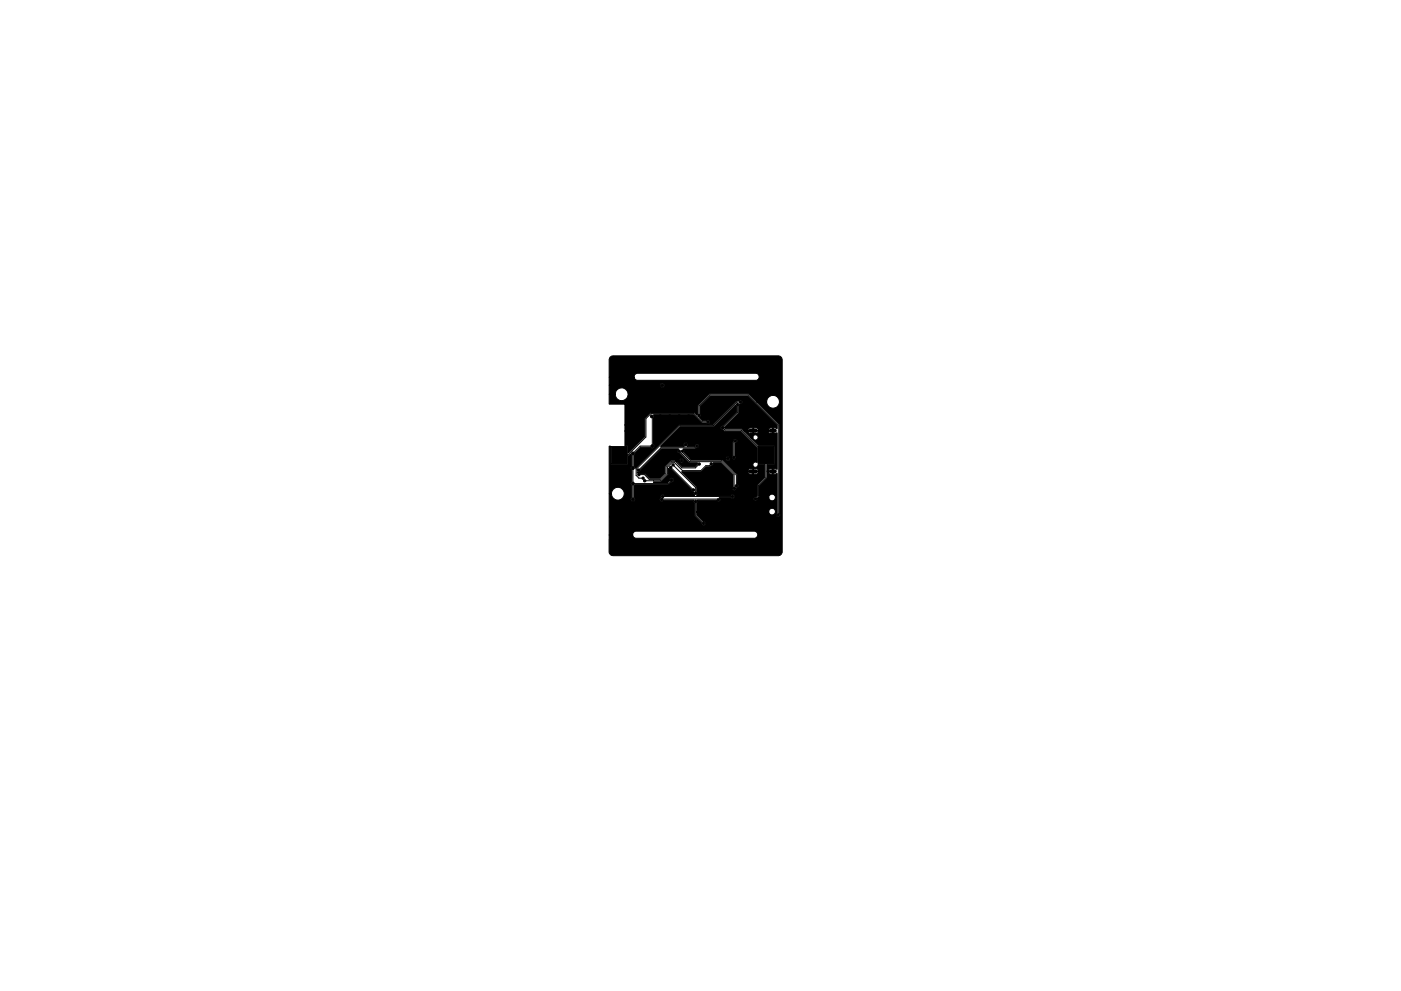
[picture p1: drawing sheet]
<svg xmlns="http://www.w3.org/2000/svg" width="297mm" height="210mm" viewBox="0 0 297 210" stroke-linecap="round" stroke-linejoin="round" font-family="sans-serif">
<path d="M159.1 91.4h1.1M163.5 91.4h.8M159.1 100h1.1M163.5 100h.8" fill="none" stroke="#000" stroke-width=".9"/>
<g fill="#000" stroke="#000" stroke-width=".21">
<path d="M129.4 75.7l.6-.2h35a.85 .85 0 0 1 .8 .8v40.8a.84 .84 0 0 1-.8 .8h-35a.84 .84 0 0 1-.9-.9v-3.5h5.1l.1 .5 .6 .2h25a.75 .75 0 0 0 .8-.8 .75 .75 0 0 0-.8-.7h-25l-.6 .2-.1 .6h-5.1v-8.8h.5a1.36 1.36 0 0 0 2 1.3 1.36 1.36 0 0 0 .2-2.3 1.36 1.36 0 0 0-2.1 .8l-.1 .2h-.5l.1-10h.2l.1 3.8h3.6l.1-1.7 .5-.5 .3 .3-.1 2.3a.47 .47 0 0 0 .1 .8v2.5a.52 .52 0 0 0 0 .8v2.6a.46 .46 0 0 0-.1 .7 .46 .46 0 0 0 .7-.1 .46 .46 0 0 0-.2-.7v-2.5l.2-.2h7.1l.6-.5a.46 .46 0 0 0 .5-.5 .46 .46 0 0 0-.5-.4 .46 .46 0 0 0-.4 .6l-.4 .4-3-.1 1.8-.1 1.4-1.5 .1-1.4 .5 .3 4.3 4.3 .2 .4 .3 .1v.4l.2 .3h-6.4l-.4-.2-.3 .2-.1 .5a.4 .4 0 0 0-.2 .4 .4 .4 0 0 0 .3 .3l.5-.2h6.4l.2 .7v2.6l1.5 1.5v.3a.4 .4 0 0 0 .7 .1 .4 .4 0 0 0-.3-.7l-1.5-1.3v-.7h15.3v.2a.71 .71 0 0 0 1.2 .2 .71 .71 0 0 0-.3-1.1 .71 .71 0 0 0-.9 .7h-15.3v-1.8l.2-.7 4 .1a.4 .4 0 0 0 .5 .2 .4 .4 0 0 0 .3-.5l-.2-.3h2.4l.5 .1a.4 .4 0 0 0 .3-.5 .4 .4 0 0 0-.5-.2l-.3 .1h-7.1l-.1-.1a.43 .43 0 0 0 0-.7v-1l-3.1-3.2h4l1.1-1.1h.8l.5-.2 .2-.6h1.6l2.6 2.6v2.5l-.1 .3 .2 .3 .2 .1 .3-.2 .5-.7-.1-.4v-2l-.6-.6h2.8l.1 .3 .4 .2h1.3l.4-.3v-.2h-1v.5h-.2v-.5h-3.8l-.2-.2h5.2l-.1-.3-.4-.2h-.5v.5h-.2v-.5l-.8 .1-.2 .4h-3l-2.5-2.5h-6.6l-.2-.1h7.6a.45 .45 0 0 0 .6 .4 .45 .45 0 0 0 .2-.7h.5l.3 .4a.4 .4 0 0 0 .5-.5l-.2-.2v-2.7l.4-.2 .1-.4a.4 .4 0 0 0-.5-.2 .4 .4 0 0 0-.3 .4l-.1 .3v2.8l-.2 .3h-.5a.45 .45 0 0 0-.5-.1 .45 .45 0 0 0-.3 .4h-7.6l-1.2-1.3v-.4l-.2-.4h2.5l.7-.4v-.3a.4 .4 0 0 0-.4-.3 .4 .4 0 0 0-.3 .3l-.2 .3h-1.4l-.1-.2a.46 .46 0 0 0 0-.6 .46 .46 0 0 0-.7 .1 .46 .46 0 0 0 .1 .6h-5l4.1-4.2h7.3l4.5-4.5 .2 .2v1.3l-2.9 2.8-.4 .2-.1 .4 .9 .6h3.4l3.4 3.5v3h-.3a.56 .56 0 0 0-.5 .4 .56 .56 0 0 0 .1 .6l.3 .1a.69 .69 0 0 0 .7-.6l1.4 .1v2.6l-1.6 1.7v2.2l-.7 .5-.1 .4a.4 .4 0 0 0 .4 .3 .4 .4 0 0 0 .4-.3l.1-.4h2.3a.7 .7 0 0 0 1.1 .5 .7 .7 0 0 0 0-1.1 .7 .7 0 0 0-1.1 .5v.1h-2.3l.3-.3v-2.2l1.6-1.7v-1.3h.3l.3 .4 .6 .1v-.5h-1.2v-.2h1.2v-.5l-.6 .1-.3 .4h-.3v-1.3l1.6-.2v-3.7l-3.2-.1-1.8-1.8h.4l.2 .4a.55 .55 0 0 0 .9-.2 .55 .55 0 0 0-.4-.7 .55 .55 0 0 0-.7 .5h-.4l-1.4-1.3h.8l.1 .3 .4 .2h1.3l.4-.5h2.1l.3 .4 .6 .1v-.5h-4v.5h-.2v-.5h-1.8l-.2-.2h6.2v-.5l-.6 .1-.3 .4h-2.1l-.1-.4-.4-.1h-.5v.5h-.2v-.5l-.8 .1-.2 .4h-1l-.4-.3h-3.4l-.2-.3 3-3v-1.5l.3-.5a.41 .41 0 0 0 .5-.3 .41 .41 0 0 0-.2-.5 .41 .41 0 0 0-.6 .2h-.5l-4.9 5h-7.2l-9.3 9.2-.3-.4v-2.3l.3-.5 1.2-1.2h2a.47 .47 0 0 0 .6 .1 .47 .47 0 0 0 .2-.6l-.1-.2v-6.2h8.4l1.7 1.7h1.1a.4 .4 0 0 0 .7 0 .4 .4 0 0 0-.4-.6l-.3 .2h-.8l-.7-.8a.44 .44 0 0 0 .1-.7v-1.6l2.2-2.2h7.9l6.3 6.2v.7l-.9-.1v1.2l.9-.1v7.6l-.9-.1v1.2l.9-.1v8.4l-.2 .5a.4 .4 0 0 0 .5 .2 .4 .4 0 0 0 .3-.5l-.2-.2v-18.8l-4.8-4.9h2.1a1.36 1.36 0 0 0 2 1.3 1.36 1.36 0 0 0 .2-2.3 1.36 1.36 0 0 0-2.1 .8l-.1 .2h-2.1l-1.7-1.7h-8.2l-2.5 2.5v1.8l-.2 .2-.7-.5h-9.2l-1.2 1.3v3.8l-3.5 3.5-.1-1.4-.6-.2v-8.8h-3.3v-2.1h1.2l.1 .3a1.36 1.36 0 0 0 2.1 .8 1.36 1.36 0 0 0-.2-2.3 1.36 1.36 0 0 0-2 1.2h-1.2v-1.9h10.7a.45 .45 0 0 0 .7 .5 .45 .45 0 0 0 .1-.8 .45 .45 0 0 0-.7 .2l-.1 .1h-10.7v-1.7h5.3l.3 .6 .4 .1h25a.75 .75 0 0 0 .8-.8 .75 .75 0 0 0-.8-.7h-25l-.6 .2-.1 .6h-5.3v-3.7zM129.6 94.7h3.4v3.6h-3.4zM135.1 100.1h.5l.2-.4 4.4-4.5h3.6v.2a.4 .4 0 0 0-.2 .4 .4 .4 0 0 0 .3 .3h.2l2 2.1h1.8l-.1 .3-.5 .5h-2.6l-1.4-1.3h.7a.46 .46 0 0 0 .7 .5 .46 .46 0 0 0 .1-.8 .46 .46 0 0 0-.7 .2l-.1 .1h-1.9l-1.1 1.2v1.5l-1.1 1.1h-2.1l-1.1-1-1.5-.1zM160.7 94.7h3.4v3.6h-3.4z"/>
<circle cx="132.8" cy="91.4" r=".25"/>
<circle cx="132.8" cy="90.1" r=".25"/>
<circle cx="133.2" cy="91.4" r=".25"/>
<circle cx="133.2" cy="90.2" r=".25"/>
<circle cx="133.8" cy="91.6" r=".25"/>
<circle cx="133.8" cy="90.2" r=".25"/>
<circle cx="134.1" cy="92" r=".25"/>
<circle cx="134.2" cy="99.3" r=".3"/>
<circle cx="134.2" cy="96.2" r=".3"/>
<circle cx="134.3" cy="90.4" r=".25"/>
<circle cx="134.7" cy="90.7" r=".25"/>
<circle cx="135" cy="86.2" r=".25"/>
<circle cx="135" cy="82.2" r=".25"/>
<circle cx="135" cy="84.2" r=".25"/>
<circle cx="135" cy="88.2" r=".25"/>
<circle cx="135" cy="91.1" r=".25"/>
<circle cx="135.3" cy="91.6" r=".25"/>
<circle cx="135.4" cy="99.7" r=".25"/>
<circle cx="138" cy="98.8" r=".25"/>
<circle cx="138" cy="99.8" r=".25"/>
<circle cx="138.2" cy="88.3" r=".3"/>
<circle cx="138.3" cy="94.6" r=".3"/>
<circle cx="139" cy="98.8" r=".25"/>
<circle cx="139" cy="99.8" r=".25"/>
<circle cx="139" cy="97.6" r=".25"/>
<circle cx="139" cy="84.2" r=".25"/>
<circle cx="140" cy="98.8" r=".25"/>
<circle cx="140" cy="99.8" r=".25"/>
<circle cx="140" cy="97.6" r=".25"/>
<circle cx="140" cy="88.2" r=".25"/>
<circle cx="140.4" cy="81.7" r=".3"/>
<circle cx="142" cy="84.2" r=".25"/>
<circle cx="142" cy="88.2" r=".25"/>
<circle cx="142.2" cy="99.1" r=".25"/>
<circle cx="142.7" cy="98.6" r=".25"/>
<circle cx="144" cy="95.7" r=".25"/>
<circle cx="144" cy="82.2" r=".25"/>
<circle cx="144" cy="88.2" r=".25"/>
<circle cx="144.5" cy="97.7" r=".3"/>
<circle cx="144.7" cy="95.7" r=".25"/>
<circle cx="145.3" cy="86.1" r=".25"/>
<circle cx="145.4" cy="94.3" r=".3"/>
<circle cx="146" cy="82.2" r=".25"/>
<circle cx="146" cy="84.2" r=".25"/>
<circle cx="146" cy="88.2" r=".25"/>
<circle cx="147.8" cy="94.6" r=".25"/>
<circle cx="148.2" cy="88.1" r=".25"/>
<circle cx="148.2" cy="98.4" r=".25"/>
<circle cx="149.7" cy="88.1" r=".25"/>
<circle cx="150.1" cy="89.5" r=".25"/>
<circle cx="150.5" cy="96.9" r=".25"/>
<circle cx="150.8" cy="98.4" r=".25"/>
<circle cx="153.2" cy="90.7" r=".25"/>
<circle cx="154" cy="94.6" r=".25"/>
<circle cx="154.3" cy="97.3" r=".3"/>
<circle cx="155.6" cy="97" r=".25"/>
<circle cx="155.9" cy="93.5" r=".25"/>
<circle cx="156.4" cy="85.8" r=".25"/>
<circle cx="157" cy="85.3" r=".25"/>
<circle cx="157.1" cy="96.1" r=".25"/>
<circle cx="129.5" cy="109.6" r=".25"/>
<circle cx="134.2" cy="102.6" r=".3"/>
<circle cx="134.2" cy="105.9" r=".3"/>
<circle cx="135.4" cy="100.7" r=".25"/>
<circle cx="136.3" cy="101.4" r=".25"/>
<circle cx="136.7" cy="102" r=".25"/>
<circle cx="138.8" cy="103.3" r=".25"/>
<circle cx="140.3" cy="106" r=".25"/>
<circle cx="140.5" cy="105.3" r=".25"/>
<circle cx="142.4" cy="101.8" r=".3"/>
<circle cx="147" cy="103.9" r=".25"/>
<circle cx="147.5" cy="106.4" r=".25"/>
<circle cx="147.5" cy="104.6" r=".25"/>
<circle cx="149.2" cy="111" r=".25"/>
<circle cx="151.1" cy="101.9" r=".25"/>
<circle cx="151.1" cy="100.7" r=".25"/>
<circle cx="151.1" cy="103.2" r=".25"/>
<circle cx="152.3" cy="106" r=".25"/>
<circle cx="152.3" cy="100.7" r=".25"/>
<circle cx="152.3" cy="103.2" r=".25"/>
<circle cx="152.3" cy="101.9" r=".25"/>
<circle cx="153.6" cy="103.2" r=".25"/>
<circle cx="153.6" cy="100.7" r=".25"/>
<circle cx="153.6" cy="101.9" r=".25"/>
<circle cx="155.3" cy="105.3" r=".25"/>
<circle cx="155.7" cy="103.6" r=".25"/>
<circle cx="156.1" cy="103.1" r=".25"/>
<circle cx="156.6" cy="102.5" r=".25"/>
<circle cx="160.2" cy="105.8" r=".25"/>
<circle cx="165" cy="109.2" r=".25"/>
</g>
<g fill="none" stroke="#000" stroke-width=".21">
<path d="M135.3 99.7h.1M138.2 88.3l.1 6.3h-2.5l-1.6 1.6v9.7M142.2 99.1l4.8 4.8M142.7 98.7l4.8 4.7v1.2M142.7 98.6v.1M144 95.7l2.2 2.2h6.7l2.7 2.8 .1 2.9M144.7 95.7v.3l1.6 1.6h6.7l3.1 3.1v2.4M147.8 94.6l-.5 .4h-7.1l-4.8 4.7M148.2 88.1v-2l2.3-2.3h8.1l6.4 6.3v19.1M148.2 98.4l-.8 .9h-2.9l-1.4-1.4h-.8l-1.1 1.1v1.5l-1.2 1.2h-2.3l-1.1-1h-1.1M150.1 89.5h-1.2l-1.8-1.8h-9.1l-1.1 1.1v3.9l-3.8 3.8h-1.8M150.8 98.4l-.4 .4h-.8l-1 1h-3.9l-1.7-1.6h-.6l-.9 .9v1.5l-1.4 1.4h-3.4"/>
<path d="M155.9 93.5l-.3 .3v3.2M156.4 85.8v1.7l-3.2 3.2M157 85.3h-.7l-5 5h-7.2l-9.2 9.3v1.3l.6 .5h.8M162.4 96.5v4.8l-1.6 1.6v2.3l-.6 .6M138.5 102h.1M140.3 106l11.8-.1 .2 .1M140.5 105.3h14.8M142.4 101.8l-.8 .8h-7.4M147.5 106.4v2.9l1.7 1.7"/>
</g>
<path d="M153.2 90.7l.5 .5h3.5l5.2 5.2" fill="none" stroke="#000" stroke-width=".25"/>
</svg>
